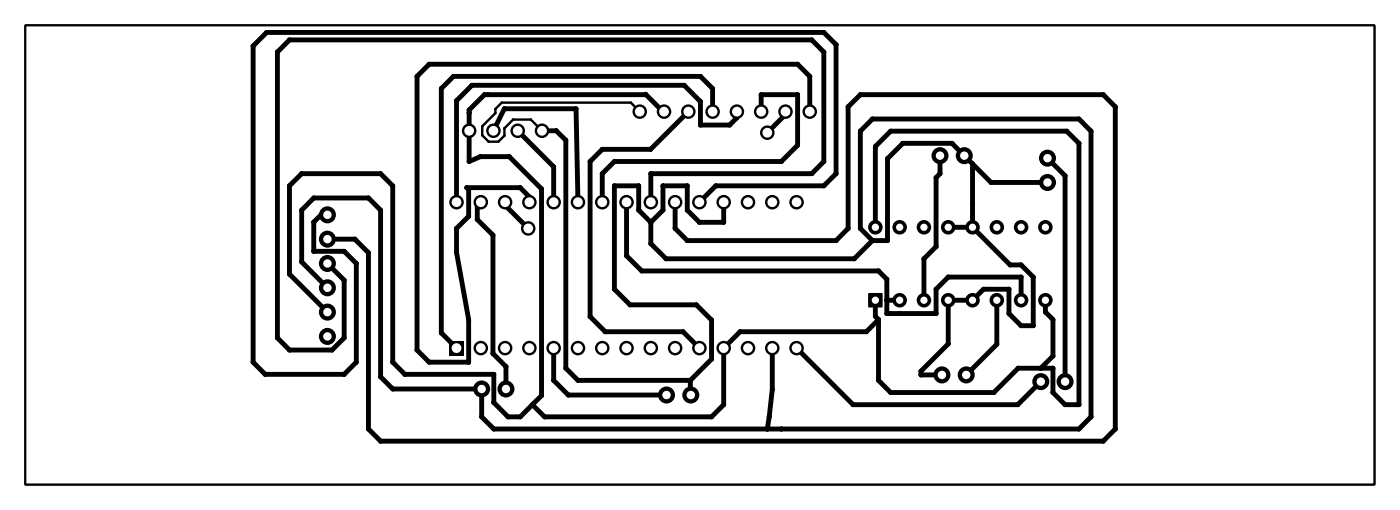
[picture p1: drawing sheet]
<svg xmlns="http://www.w3.org/2000/svg" width="146mm" height="53mm" viewBox="0 0 146 53" stroke-linecap="round" stroke-linejoin="round" font-family="sans-serif">
<g fill="#000">
<path d="M47 35.6h1.5v1.5h-1.5z" fill-rule="evenodd"/>
<path d="M90.8 30.6h1.5v1.5h-1.5z" fill-rule="evenodd"/>
<circle cx="26.5" cy="4.8" r=".25"/>
<circle cx="27.9" cy="3.4" r=".25"/>
<circle cx="29" cy="5.4" r=".25"/>
<circle cx="30.3" cy="19.4" r=".25"/>
<circle cx="30.3" cy="4.2" r=".25"/>
<circle cx="31.5" cy="18.1" r=".25"/>
<circle cx="39.8" cy="18.1" r=".25"/>
<circle cx="41.1" cy="19.4" r=".25"/>
<circle cx="43.6" cy="8" r=".25"/>
<circle cx="44.9" cy="6.7" r=".25"/>
<circle cx="46.1" cy="9.2" r=".25"/>
<circle cx="47.4" cy="8" r=".25"/>
<circle cx="47.7" cy="10.5" r=".25"/>
<circle cx="48.8" cy="19.6" r=".25"/>
<circle cx="49" cy="19.8" r=".25"/>
<circle cx="49.1" cy="13.7" r=".38"/>
<circle cx="49.1" cy="11.5" r=".25"/>
<circle cx="49.1" cy="11.8" r=".25"/>
<circle cx="49.1" cy="16.9" r=".25"/>
<circle cx="49.3" cy="8.9" r=".25"/>
<circle cx="50.2" cy="16.4" r=".25"/>
<circle cx="50.4" cy="14.1" r=".12"/>
<circle cx="50.4" cy="13.2" r=".12"/>
<circle cx="50.7" cy="9.9" r=".25"/>
<circle cx="51" cy="9.9" r=".25"/>
<circle cx="51.1" cy="14.8" r=".12"/>
<circle cx="51.6" cy="13.7" r=".38"/>
<circle cx="51.8" cy="11.8" r=".12"/>
<circle cx="51.8" cy="11.4" r=".12"/>
<circle cx="52.1" cy="14.8" r=".12"/>
<circle cx="52.5" cy="10.7" r=".12"/>
<circle cx="52.7" cy="11.4" r=".25"/>
<circle cx="52.7" cy="13.4" r=".12"/>
<circle cx="52.7" cy="14.2" r=".12"/>
<circle cx="53.2" cy="16.4" r=".25"/>
<circle cx="53.7" cy="12.5" r=".12"/>
<circle cx="54.1" cy="13.7" r=".38"/>
<circle cx="54.4" cy="19.6" r=".25"/>
<circle cx="55.5" cy="12.5" r=".12"/>
<circle cx="56.6" cy="19.7" r=".25"/>
<circle cx="56.7" cy="13.7" r=".38"/>
<circle cx="57.9" cy="17.4" r=".25"/>
<circle cx="58.2" cy="13.7" r=".25"/>
<circle cx="59.2" cy="14.6" r=".25"/>
<circle cx="60.2" cy="11.4" r=".25"/>
<circle cx="61.7" cy="16.9" r=".25"/>
<circle cx="63" cy="15.6" r=".25"/>
<circle cx="63" cy="18.1" r=".25"/>
<circle cx="64.2" cy="16.9" r=".25"/>
<circle cx="64.2" cy="19.4" r=".25"/>
<circle cx="66" cy="10.7" r=".12"/>
<circle cx="66.8" cy="19.4" r=".25"/>
<circle cx="66.9" cy="11.7" r=".38"/>
<circle cx="67.5" cy="9.9" r=".25"/>
<circle cx="67.5" cy="9.8" r=".25"/>
<circle cx="68" cy="15.6" r=".25"/>
<circle cx="68.1" cy="18.1" r=".25"/>
<circle cx="69.3" cy="19.4" r=".25"/>
<circle cx="69.3" cy="11.7" r=".25"/>
<circle cx="69.4" cy="11.7" r=".38"/>
<circle cx="71.5" cy="8.9" r=".25"/>
<circle cx="71.9" cy="19.4" r=".25"/>
<circle cx="72" cy="11.7" r=".38"/>
<circle cx="73.2" cy="10.6" r=".25"/>
<circle cx="73.2" cy="13.1" r=".25"/>
<circle cx="73.2" cy="8" r=".25"/>
<circle cx="74.5" cy="11.7" r=".38"/>
<circle cx="74.5" cy="9.2" r=".25"/>
<circle cx="74.8" cy="19.4" r=".25"/>
<circle cx="76.3" cy="13.1" r=".25"/>
<circle cx="77.1" cy="11.7" r=".38"/>
<circle cx="77.1" cy="12.3" r=".25"/>
<circle cx="79.6" cy="11.7" r=".38"/>
<circle cx="79.6" cy="9.9" r=".25"/>
<circle cx="80.2" cy="13.9" r=".38"/>
<circle cx="81.7" cy="16.9" r=".25"/>
<circle cx="82.1" cy="11.7" r=".38"/>
<circle cx="82.1" cy="12" r=".25"/>
<circle cx="83.4" cy="9.9" r=".25"/>
<circle cx="83.4" cy="6.7" r=".25"/>
<circle cx="83.4" cy="15.2" r=".25"/>
<circle cx="84.7" cy="11.7" r=".38"/>
<circle cx="84.7" cy="8" r=".25"/>
<circle cx="84.9" cy="18.1" r=".25"/>
<circle cx="84.9" cy="4.2" r=".25"/>
<circle cx="86.2" cy="3.4" r=".25"/>
<circle cx="86.2" cy="19.4" r=".25"/>
<circle cx="86.2" cy="5.4" r=".25"/>
<circle cx="86.2" cy="16.9" r=".25"/>
<circle cx="87.4" cy="4.7" r=".25"/>
<circle cx="87.4" cy="18.1" r=".25"/>
<circle cx="88.7" cy="11.2" r=".25"/>
<circle cx="90" cy="13.7" r=".25"/>
<circle cx="90" cy="9.9" r=".25"/>
<circle cx="91.2" cy="12.4" r=".25"/>
<circle cx="91.5" cy="15.3" r=".25"/>
<circle cx="92.8" cy="16.6" r=".25"/>
<circle cx="93.1" cy="13.7" r=".25"/>
<circle cx="94.4" cy="15" r=".25"/>
<circle cx="97.9" cy="18.6" r=".25"/>
<circle cx="98.3" cy="16.3" r=".89"/>
<circle cx="98.3" cy="18.1" r=".25"/>
<circle cx="99.6" cy="15" r=".25"/>
<circle cx="100.8" cy="16.3" r=".89"/>
<circle cx="101.7" cy="17.1" r=".25"/>
<circle cx="103.6" cy="19.1" r=".25"/>
<circle cx="109.5" cy="16.5" r=".89"/>
<circle cx="109.5" cy="19.1" r=".89"/>
<circle cx="111.4" cy="18.4" r=".25"/>
<circle cx="111.5" cy="13.7" r=".25"/>
<circle cx="112.8" cy="15" r=".25"/>
<circle cx="112.8" cy="12.4" r=".25"/>
<circle cx="114.1" cy="13.7" r=".25"/>
<circle cx="115.4" cy="9.9" r=".25"/>
<circle cx="116.6" cy="11.2" r=".25"/>
<circle cx="26.5" cy="37.8" r=".25"/>
<circle cx="27.7" cy="39.1" r=".25"/>
<circle cx="29" cy="35.3" r=".25"/>
<circle cx="30.3" cy="28.6" r=".25"/>
<circle cx="30.3" cy="36.6" r=".25"/>
<circle cx="31.5" cy="27.4" r=".25"/>
<circle cx="31.5" cy="21.9" r=".25"/>
<circle cx="32.8" cy="23.2" r=".25"/>
<circle cx="32.8" cy="20.7" r=".25"/>
<circle cx="32.8" cy="26.2" r=".25"/>
<circle cx="33.6" cy="22.4" r=".25"/>
<circle cx="34.2" cy="32.6" r=".89"/>
<circle cx="34.2" cy="35.1" r=".89"/>
<circle cx="34.2" cy="27.5" r=".89"/>
<circle cx="34.2" cy="30.1" r=".89"/>
<circle cx="34.2" cy="25" r=".89"/>
<circle cx="34.2" cy="22.4" r=".89"/>
<circle cx="34.7" cy="36.6" r=".25"/>
<circle cx="36" cy="39.1" r=".25"/>
<circle cx="36" cy="26.2" r=".25"/>
<circle cx="36" cy="35.3" r=".25"/>
<circle cx="36" cy="29.3" r=".25"/>
<circle cx="37.1" cy="25" r=".25"/>
<circle cx="37.3" cy="37.8" r=".25"/>
<circle cx="37.3" cy="27.5" r=".25"/>
<circle cx="38.5" cy="20.7" r=".25"/>
<circle cx="38.5" cy="26.4" r=".25"/>
<circle cx="39.8" cy="21.9" r=".25"/>
<circle cx="39.8" cy="39.4" r=".25"/>
<circle cx="41.1" cy="37.8" r=".25"/>
<circle cx="42.3" cy="39.1" r=".25"/>
<circle cx="43.6" cy="36.6" r=".25"/>
<circle cx="44.9" cy="37.8" r=".25"/>
<circle cx="46.1" cy="34.8" r=".25"/>
<circle cx="47.7" cy="21.1" r=".38"/>
<circle cx="47.7" cy="23.9" r=".25"/>
<circle cx="47.7" cy="26.4" r=".25"/>
<circle cx="49" cy="37.8" r=".25"/>
<circle cx="49" cy="33.4" r=".25"/>
<circle cx="49" cy="22.6" r=".25"/>
<circle cx="49.9" cy="21.5" r=".25"/>
<circle cx="49.9" cy="22.9" r=".25"/>
<circle cx="50.3" cy="21.1" r=".38"/>
<circle cx="50.3" cy="36.4" r=".38"/>
<circle cx="51.5" cy="36.9" r=".25"/>
<circle cx="51.5" cy="24.6" r=".25"/>
<circle cx="51.6" cy="39.1" r=".25"/>
<circle cx="52.8" cy="21.1" r=".38"/>
<circle cx="52.8" cy="36.4" r=".38"/>
<circle cx="52.8" cy="21.4" r=".25"/>
<circle cx="52.9" cy="38.3" r=".25"/>
<circle cx="55.2" cy="23.9" r=".38"/>
<circle cx="55.4" cy="21.1" r=".38"/>
<circle cx="55.4" cy="36.4" r=".38"/>
<circle cx="55.4" cy="20.6" r=".25"/>
<circle cx="57.9" cy="36.4" r=".38"/>
<circle cx="57.9" cy="21.1" r=".38"/>
<circle cx="57.9" cy="39.7" r=".25"/>
<circle cx="59.2" cy="38.5" r=".25"/>
<circle cx="60.4" cy="21.1" r=".38"/>
<circle cx="60.4" cy="36.4" r=".38"/>
<circle cx="60.4" cy="39.7" r=".25"/>
<circle cx="61.7" cy="33.1" r=".25"/>
<circle cx="63" cy="21.1" r=".38"/>
<circle cx="63" cy="36.4" r=".38"/>
<circle cx="63.3" cy="34.6" r=".25"/>
<circle cx="64.2" cy="30.2" r=".25"/>
<circle cx="65.5" cy="21.1" r=".38"/>
<circle cx="65.5" cy="36.4" r=".38"/>
<circle cx="65.5" cy="26.7" r=".25"/>
<circle cx="65.9" cy="31.8" r=".25"/>
<circle cx="66.8" cy="21.9" r=".25"/>
<circle cx="67.1" cy="28.3" r=".25"/>
<circle cx="68.1" cy="36.4" r=".38"/>
<circle cx="68.1" cy="21.1" r=".38"/>
<circle cx="68.1" cy="25.4" r=".25"/>
<circle cx="68.1" cy="23.2" r=".25"/>
<circle cx="69.3" cy="21.9" r=".25"/>
<circle cx="69.6" cy="27" r=".25"/>
<circle cx="70.6" cy="21.1" r=".38"/>
<circle cx="70.6" cy="36.4" r=".38"/>
<circle cx="70.6" cy="23.9" r=".25"/>
<circle cx="71.4" cy="34.6" r=".25"/>
<circle cx="71.9" cy="25.1" r=".25"/>
<circle cx="71.9" cy="21.9" r=".25"/>
<circle cx="72.2" cy="39.7" r=".25"/>
<circle cx="72.8" cy="31.8" r=".25"/>
<circle cx="73.1" cy="21.1" r=".38"/>
<circle cx="73.1" cy="36.4" r=".38"/>
<circle cx="73.1" cy="23.2" r=".25"/>
<circle cx="74.4" cy="33.4" r=".25"/>
<circle cx="74.4" cy="37.5" r=".25"/>
<circle cx="75.7" cy="21.1" r=".38"/>
<circle cx="75.7" cy="36.4" r=".38"/>
<circle cx="75.7" cy="23.2" r=".25"/>
<circle cx="77.4" cy="34.6" r=".25"/>
<circle cx="78.2" cy="36.4" r=".38"/>
<circle cx="78.2" cy="21.1" r=".38"/>
<circle cx="80.8" cy="36.4" r=".38"/>
<circle cx="80.8" cy="21.1" r=".38"/>
<circle cx="83.3" cy="21.1" r=".38"/>
<circle cx="83.3" cy="36.4" r=".38"/>
<circle cx="87.4" cy="25.1" r=".25"/>
<circle cx="88.7" cy="23.9" r=".25"/>
<circle cx="89.3" cy="27" r=".25"/>
<circle cx="90" cy="23.9" r=".25"/>
<circle cx="90.6" cy="34.7" r=".25"/>
<circle cx="91.2" cy="25.1" r=".25"/>
<circle cx="91.5" cy="23.7" r=".76"/>
<circle cx="91.5" cy="33.1" r=".25"/>
<circle cx="91.9" cy="33.4" r=".25"/>
<circle cx="91.9" cy="28.3" r=".25"/>
<circle cx="91.9" cy="39.7" r=".25"/>
<circle cx="92.7" cy="31.4" r=".25"/>
<circle cx="92.7" cy="32.8" r=".25"/>
<circle cx="92.7" cy="29.2" r=".25"/>
<circle cx="92.8" cy="25.1" r=".25"/>
<circle cx="93.1" cy="32.8" r=".25"/>
<circle cx="94.1" cy="31.4" r=".76"/>
<circle cx="94.1" cy="23.7" r=".76"/>
<circle cx="94.1" cy="32.8" r=".25"/>
<circle cx="96.3" cy="38.8" r=".25"/>
<circle cx="96.3" cy="39.2" r=".25"/>
<circle cx="96.6" cy="31.4" r=".76"/>
<circle cx="96.6" cy="23.7" r=".76"/>
<circle cx="96.6" cy="27" r=".25"/>
<circle cx="97.9" cy="30.2" r=".25"/>
<circle cx="97.9" cy="25.8" r=".25"/>
<circle cx="97.9" cy="32.8" r=".25"/>
<circle cx="98.5" cy="39.2" r=".89"/>
<circle cx="99.2" cy="31.4" r=".76"/>
<circle cx="99.2" cy="23.7" r=".76"/>
<circle cx="99.2" cy="35.9" r=".25"/>
<circle cx="99.2" cy="28.9" r=".25"/>
<circle cx="101" cy="39.2" r=".89"/>
<circle cx="101.7" cy="31.4" r=".76"/>
<circle cx="101.7" cy="23.7" r=".76"/>
<circle cx="101.7" cy="21.3" r=".25"/>
<circle cx="101.7" cy="22.6" r=".25"/>
<circle cx="102.8" cy="30.2" r=".25"/>
<circle cx="104.2" cy="31.4" r=".76"/>
<circle cx="104.2" cy="23.7" r=".76"/>
<circle cx="104.2" cy="36" r=".25"/>
<circle cx="105.5" cy="32.7" r=".25"/>
<circle cx="105.5" cy="30.2" r=".25"/>
<circle cx="105.6" cy="27.7" r=".25"/>
<circle cx="106.5" cy="38.5" r=".25"/>
<circle cx="106.8" cy="23.7" r=".76"/>
<circle cx="106.8" cy="31.4" r=".76"/>
<circle cx="106.8" cy="28.9" r=".25"/>
<circle cx="106.8" cy="34" r=".25"/>
<circle cx="106.8" cy="27.7" r=".25"/>
<circle cx="108" cy="28.9" r=".25"/>
<circle cx="108" cy="34" r=".25"/>
<circle cx="108.8" cy="39.9" r=".89"/>
<circle cx="108.8" cy="38.5" r=".25"/>
<circle cx="109.3" cy="31.4" r=".76"/>
<circle cx="109.3" cy="23.7" r=".76"/>
<circle cx="109.3" cy="32.6" r=".25"/>
<circle cx="110.1" cy="33.4" r=".25"/>
<circle cx="110.1" cy="37.2" r=".25"/>
<circle cx="110.1" cy="38.5" r=".25"/>
<circle cx="111.4" cy="39.9" r=".89"/>
<circle cx="38.5" cy="44.8" r=".25"/>
<circle cx="39.8" cy="46.1" r=".25"/>
<circle cx="41.1" cy="40.6" r=".25"/>
<circle cx="50.4" cy="40.6" r=".89"/>
<circle cx="50.4" cy="43.5" r=".25"/>
<circle cx="51.6" cy="42" r=".25"/>
<circle cx="51.6" cy="44.8" r=".25"/>
<circle cx="52.9" cy="40.6" r=".89"/>
<circle cx="53.1" cy="43.5" r=".25"/>
<circle cx="54.4" cy="43.5" r=".25"/>
<circle cx="55.7" cy="42.3" r=".25"/>
<circle cx="56.6" cy="41.3" r=".25"/>
<circle cx="56.9" cy="43.5" r=".25"/>
<circle cx="59.4" cy="41.3" r=".25"/>
<circle cx="69.7" cy="41.3" r=".89"/>
<circle cx="72.2" cy="41.3" r=".25"/>
<circle cx="72.2" cy="41" r=".25"/>
<circle cx="72.2" cy="41.3" r=".89"/>
<circle cx="74.4" cy="43.5" r=".25"/>
<circle cx="75.7" cy="42.3" r=".25"/>
<circle cx="80.2" cy="44.8" r=".25"/>
<circle cx="80.4" cy="43.5" r=".25"/>
<circle cx="80.8" cy="40.7" r=".25"/>
<circle cx="81.7" cy="44.8" r=".25"/>
<circle cx="89.2" cy="42.3" r=".25"/>
<circle cx="93.1" cy="41" r=".25"/>
<circle cx="103.9" cy="41" r=".25"/>
<circle cx="106.4" cy="42.3" r=".25"/>
<circle cx="110.1" cy="41" r=".25"/>
<circle cx="111.4" cy="42.3" r=".25"/>
<circle cx="112.8" cy="42.3" r=".25"/>
<circle cx="112.8" cy="44.8" r=".25"/>
<circle cx="114.1" cy="43.5" r=".25"/>
<circle cx="115.4" cy="46.1" r=".25"/>
<circle cx="116.6" cy="44.8" r=".25"/>
</g>
<path d="M2.6 2.6h141.1v48h-141.1z" fill="none" stroke="#000" stroke-width=".2"/>
<g fill="none" stroke="#000" stroke-width=".51">
<path d="M51.6 13.7l1.1-2.3h7.5l.2 9.7M54.1 13.7l3.8 3.7v3.7M56.7 13.7h1.5l1 .9v23.9l1.2 1.2h11.8M69.4 11.7h-.1l-1.8-1.9-16.8 .1-1.6 1.6v5.4l1.1-.5h3l3.4 3.3v21.6l-.9 1M72 11.7l-4 3.9h-5l-1.3 1.3v16.2l1.6 1.5h8.1l1.7 1.8M74.5 11.7v-2.5l-1.3-1.2h-25.8l-1.3 1.2v25.6l1.6 1.6M77.1 11.7v.6l-.8 .8h-3.1v-2.5l-1.7-1.7h-22.2l-1.6 1.6v10.6M79.6 11.7v-1.8h3.8v5.3l-1.7 1.7h-17.5l-1.2 1.2v3M82.1 11.7v.3l-1.9 1.9M84.7 11.7v-3.7l-1.3-1.3h-38.5l-1.3 1.3v28.6l1.3 1.2h4.1v-4.4l-1.3-7v-2.5l1.3-1.3v-2.8l-.2-.2h5.6l1 1v.5M98.3 16.3v1.8l-.4 .4v7.3l-1.3 1.2v4.4M101.7 17.1v6.6"/>
<path d="M109.5 19.1h-5.9l-4.1-4.1h-5.1l-1.6 1.6v8.5h-1.6M109.5 16.5l1.9 1.9v21.5M34.2 32.6l-3.9-4v-9.2l1.2-1.3h8.3l1.3 1.3v18.4l1.2 1.3h9.3v2.9l1.5 1.5h1.3l1.3-1.2M50.3 21.1l-.4 .4v1.4l1.6 1.7v12.3l1.4 1.4v2.3M52.8 21.1v.3l2.4 2.5M57.9 36.4v3.3l1.5 1.6h10.3M65.5 21.1v5.6l1.6 1.6h24.8l.8 .9v3.5h5.2v-2.5l1.3-1.3h7.6v2.5M68.1 21.1v-3h16.8l1.2-1.2v-11.5l-1.2-1.2h-54.6l-1.3 1.2v29.9l1.3 1.3h4.4l1.3-1.3v-6l-1.8-1.8M68.1 23.2l-1.3-1.3v-2.5h-2.6v10.8l1.7 1.6h6.9l1.6 1.6v4.1l-2.2 2.2M68.1 23.2v2.2l1.5 1.6h19.7l1.9-1.9M70.6 21.1v2.8l1.3 1.2h15.5l1.3-1.2v-12.7l1.3-1.3h25.4l1.2 1.3v33.6l-1.2 1.3h-75.6l-1.3-1.3v-18.4l-1.4-1.4h-2.9M72.2 39.7v1.6"/>
<path d="M73.1 21.1l1.7-1.7h11.3l1.3-1.3v-13.4l-1.3-1.3h-58.2l-1.4 1.4v33l1.2 1.3h8.3l1.3-1.3v-10.3l-1.3-1.3h-3.2v-3l.8-.8h.6M75.7 21.1v2.1h-2.6l-1.2-1.3v-2.5h-2.6v2.5l-1.2 1.3M80.8 36.4v4.3l-.6 4.1M83.3 36.4l5.9 5.9h17.2l2.4-2.4M91.2 25.1l-1.2-1.2v-10.2l1.2-1.3h21.6l1.3 1.3v29.8l-1.3 1.3h-61.2l-1.2-1.3v-2.9h-9.3l-1.3-1.2v-17.5l-1.3-1.2h-5.7l-1.3 1.2v5.5l2.7 2.7M91.5 23.7v-8.4l1.6-1.6h18.4l1.3 1.3v27.3h-1.4l-1.3-1.3v-2.5h-3.6l-2.6 2.5h-10.8l-1.2-1.3v-6.3M91.5 31.4v1.6l.4 .4M91.9 33.4l-1.3 1.2h-13.2l-1.7 1.8v5.9l-1.3 1.2h-17.5l-1.2-1.2M92.7 31.4h1.4M99.2 23.7h2.5M101.7 23.7l3.9 4h1.2l1.2 1.2v5.1h-1.2l-1.3-1.3v-2.5h-2.7l-1.1 1.2h-2.5v4.5l-2.9 2.9v.4h2.2M104.2 31.4v4.6l-3.2 3.2"/>
<path d="M109.3 31.4v1.2l.8 .8v3.8l-1.3 1.3"/>
</g>
<path d="M66.9 11.7l-.9-1h-13.5l-.7 .7v.4l-1.4 1.4v.9l.7 .7h1l.6-.6v-.8l1-.9h1.8l1.2 1.2" fill="none" stroke="#000" stroke-width=".25"/>
<path d="M90.9 30.7h1.3v1.3h-1.3z" fill="#000"/>
<circle cx="91.5" cy="31.4" r=".38" fill="#fff"/>
<circle cx="94.1" cy="31.4" r=".63" fill="#000"/>
<circle cx="94.1" cy="31.4" r=".38" fill="#fff"/>
<circle cx="96.6" cy="31.4" r=".63" fill="#000"/>
<circle cx="96.6" cy="31.4" r=".38" fill="#fff"/>
<circle cx="99.2" cy="31.4" r=".63" fill="#000"/>
<circle cx="99.2" cy="31.4" r=".38" fill="#fff"/>
<circle cx="101.7" cy="31.4" r=".63" fill="#000"/>
<circle cx="101.7" cy="31.4" r=".38" fill="#fff"/>
<circle cx="104.2" cy="31.4" r=".63" fill="#000"/>
<circle cx="104.2" cy="31.4" r=".38" fill="#fff"/>
<circle cx="106.8" cy="31.4" r=".63" fill="#000"/>
<circle cx="106.8" cy="31.4" r=".38" fill="#fff"/>
<circle cx="109.3" cy="31.4" r=".63" fill="#000"/>
<circle cx="109.3" cy="31.4" r=".38" fill="#fff"/>
<circle cx="109.3" cy="23.7" r=".63" fill="#000"/>
<circle cx="109.3" cy="23.7" r=".38" fill="#fff"/>
<circle cx="106.8" cy="23.7" r=".63" fill="#000"/>
<circle cx="106.8" cy="23.7" r=".38" fill="#fff"/>
<circle cx="104.2" cy="23.7" r=".63" fill="#000"/>
<circle cx="104.2" cy="23.7" r=".38" fill="#fff"/>
<circle cx="101.7" cy="23.7" r=".63" fill="#000"/>
<circle cx="101.7" cy="23.7" r=".38" fill="#fff"/>
<circle cx="99.2" cy="23.7" r=".63" fill="#000"/>
<circle cx="99.2" cy="23.7" r=".38" fill="#fff"/>
<circle cx="96.6" cy="23.7" r=".63" fill="#000"/>
<circle cx="96.6" cy="23.7" r=".38" fill="#fff"/>
<circle cx="94.1" cy="23.7" r=".63" fill="#000"/>
<circle cx="94.1" cy="23.7" r=".38" fill="#fff"/>
<circle cx="91.5" cy="23.7" r=".63" fill="#000"/>
<circle cx="91.5" cy="23.7" r=".38" fill="#fff"/>
<circle cx="100.8" cy="16.3" r=".76" fill="#000"/>
<circle cx="100.8" cy="16.3" r=".44" fill="#fff"/>
<circle cx="98.3" cy="16.3" r=".76" fill="#000"/>
<circle cx="98.3" cy="16.3" r=".44" fill="#fff"/>
<circle cx="98.5" cy="39.2" r=".76" fill="#000"/>
<circle cx="98.5" cy="39.2" r=".44" fill="#fff"/>
<circle cx="101" cy="39.2" r=".76" fill="#000"/>
<circle cx="101" cy="39.2" r=".44" fill="#fff"/>
<circle cx="109.5" cy="19.1" r=".76" fill="#000"/>
<circle cx="109.5" cy="19.1" r=".44" fill="#fff"/>
<circle cx="109.5" cy="16.5" r=".76" fill="#000"/>
<circle cx="109.5" cy="16.5" r=".44" fill="#fff"/>
<circle cx="52.9" cy="40.6" r=".76" fill="#000"/>
<circle cx="52.9" cy="40.6" r=".44" fill="#fff"/>
<circle cx="50.4" cy="40.6" r=".76" fill="#000"/>
<circle cx="50.4" cy="40.6" r=".44" fill="#fff"/>
<circle cx="72.2" cy="41.3" r=".76" fill="#000"/>
<circle cx="72.2" cy="41.3" r=".44" fill="#fff"/>
<circle cx="69.7" cy="41.3" r=".76" fill="#000"/>
<circle cx="69.7" cy="41.3" r=".44" fill="#fff"/>
<circle cx="34.2" cy="35.1" r=".76" fill="#000"/>
<circle cx="34.2" cy="35.1" r=".44" fill="#fff"/>
<circle cx="34.2" cy="32.6" r=".76" fill="#000"/>
<circle cx="34.2" cy="32.6" r=".44" fill="#fff"/>
<circle cx="34.2" cy="30.1" r=".76" fill="#000"/>
<circle cx="34.2" cy="30.1" r=".44" fill="#fff"/>
<circle cx="34.2" cy="27.5" r=".76" fill="#000"/>
<circle cx="34.2" cy="27.5" r=".44" fill="#fff"/>
<circle cx="34.2" cy="25" r=".76" fill="#000"/>
<circle cx="34.2" cy="25" r=".44" fill="#fff"/>
<circle cx="34.2" cy="22.4" r=".76" fill="#000"/>
<circle cx="34.2" cy="22.4" r=".44" fill="#fff"/>
<circle cx="66.9" cy="11.7" r=".76" fill="#000"/>
<circle cx="66.9" cy="11.7" r=".51" fill="#fff"/>
<circle cx="69.4" cy="11.7" r=".76" fill="#000"/>
<circle cx="69.4" cy="11.7" r=".51" fill="#fff"/>
<circle cx="72" cy="11.7" r=".76" fill="#000"/>
<circle cx="72" cy="11.7" r=".51" fill="#fff"/>
<circle cx="74.5" cy="11.7" r=".76" fill="#000"/>
<circle cx="74.5" cy="11.7" r=".51" fill="#fff"/>
<circle cx="77.1" cy="11.7" r=".76" fill="#000"/>
<circle cx="77.1" cy="11.7" r=".51" fill="#fff"/>
<circle cx="79.6" cy="11.7" r=".76" fill="#000"/>
<circle cx="79.6" cy="11.7" r=".51" fill="#fff"/>
<circle cx="82.1" cy="11.7" r=".76" fill="#000"/>
<circle cx="82.1" cy="11.7" r=".51" fill="#fff"/>
<circle cx="84.7" cy="11.7" r=".76" fill="#000"/>
<circle cx="84.7" cy="11.7" r=".51" fill="#fff"/>
<circle cx="111.4" cy="39.9" r=".76" fill="#000"/>
<circle cx="111.4" cy="39.9" r=".44" fill="#fff"/>
<circle cx="108.8" cy="39.9" r=".76" fill="#000"/>
<circle cx="108.8" cy="39.9" r=".44" fill="#fff"/>
<circle cx="49.1" cy="13.7" r=".76" fill="#000"/>
<circle cx="49.1" cy="13.7" r=".51" fill="#fff"/>
<circle cx="51.6" cy="13.7" r=".76" fill="#000"/>
<circle cx="51.6" cy="13.7" r=".51" fill="#fff"/>
<circle cx="54.1" cy="13.7" r=".76" fill="#000"/>
<circle cx="54.1" cy="13.7" r=".51" fill="#fff"/>
<circle cx="56.7" cy="13.7" r=".76" fill="#000"/>
<circle cx="56.7" cy="13.7" r=".51" fill="#fff"/>
<path d="M47 35.6h1.5v1.5h-1.5z" fill="#000"/>
<circle cx="47.7" cy="36.4" r=".51" fill="#fff"/>
<circle cx="50.3" cy="36.4" r=".76" fill="#000"/>
<circle cx="50.3" cy="36.4" r=".51" fill="#fff"/>
<circle cx="52.8" cy="36.4" r=".76" fill="#000"/>
<circle cx="52.8" cy="36.4" r=".51" fill="#fff"/>
<circle cx="55.4" cy="36.4" r=".76" fill="#000"/>
<circle cx="55.4" cy="36.4" r=".51" fill="#fff"/>
<circle cx="57.9" cy="36.4" r=".76" fill="#000"/>
<circle cx="57.9" cy="36.4" r=".51" fill="#fff"/>
<circle cx="60.4" cy="36.4" r=".76" fill="#000"/>
<circle cx="60.4" cy="36.4" r=".51" fill="#fff"/>
<circle cx="63" cy="36.4" r=".76" fill="#000"/>
<circle cx="63" cy="36.4" r=".51" fill="#fff"/>
<circle cx="65.5" cy="36.4" r=".76" fill="#000"/>
<circle cx="65.5" cy="36.4" r=".51" fill="#fff"/>
<circle cx="68.1" cy="36.4" r=".76" fill="#000"/>
<circle cx="68.1" cy="36.4" r=".51" fill="#fff"/>
<circle cx="70.6" cy="36.4" r=".76" fill="#000"/>
<circle cx="70.6" cy="36.4" r=".51" fill="#fff"/>
<circle cx="73.1" cy="36.4" r=".76" fill="#000"/>
<circle cx="73.1" cy="36.4" r=".51" fill="#fff"/>
<circle cx="75.7" cy="36.4" r=".76" fill="#000"/>
<circle cx="75.7" cy="36.4" r=".51" fill="#fff"/>
<circle cx="78.2" cy="36.4" r=".76" fill="#000"/>
<circle cx="78.2" cy="36.4" r=".51" fill="#fff"/>
<circle cx="80.8" cy="36.4" r=".76" fill="#000"/>
<circle cx="80.8" cy="36.4" r=".51" fill="#fff"/>
<circle cx="83.3" cy="36.4" r=".76" fill="#000"/>
<circle cx="83.3" cy="36.4" r=".51" fill="#fff"/>
<circle cx="83.3" cy="21.1" r=".76" fill="#000"/>
<circle cx="83.3" cy="21.1" r=".51" fill="#fff"/>
<circle cx="80.8" cy="21.1" r=".76" fill="#000"/>
<circle cx="80.8" cy="21.1" r=".51" fill="#fff"/>
<circle cx="78.2" cy="21.1" r=".76" fill="#000"/>
<circle cx="78.2" cy="21.1" r=".51" fill="#fff"/>
<circle cx="75.7" cy="21.1" r=".76" fill="#000"/>
<circle cx="75.7" cy="21.1" r=".51" fill="#fff"/>
<circle cx="73.1" cy="21.1" r=".76" fill="#000"/>
<circle cx="73.1" cy="21.1" r=".51" fill="#fff"/>
<circle cx="70.6" cy="21.1" r=".76" fill="#000"/>
<circle cx="70.6" cy="21.1" r=".51" fill="#fff"/>
<circle cx="68.1" cy="21.1" r=".76" fill="#000"/>
<circle cx="68.1" cy="21.1" r=".51" fill="#fff"/>
<circle cx="65.5" cy="21.1" r=".76" fill="#000"/>
<circle cx="65.5" cy="21.1" r=".51" fill="#fff"/>
<circle cx="63" cy="21.1" r=".76" fill="#000"/>
<circle cx="63" cy="21.1" r=".51" fill="#fff"/>
<circle cx="60.4" cy="21.1" r=".76" fill="#000"/>
<circle cx="60.4" cy="21.1" r=".51" fill="#fff"/>
<circle cx="57.9" cy="21.1" r=".76" fill="#000"/>
<circle cx="57.9" cy="21.1" r=".51" fill="#fff"/>
<circle cx="55.4" cy="21.1" r=".76" fill="#000"/>
<circle cx="55.4" cy="21.1" r=".51" fill="#fff"/>
<circle cx="52.8" cy="21.1" r=".76" fill="#000"/>
<circle cx="52.8" cy="21.1" r=".51" fill="#fff"/>
<circle cx="50.3" cy="21.1" r=".76" fill="#000"/>
<circle cx="50.3" cy="21.1" r=".51" fill="#fff"/>
<circle cx="47.7" cy="21.1" r=".76" fill="#000"/>
<circle cx="47.7" cy="21.1" r=".51" fill="#fff"/>
<circle cx="80.2" cy="13.9" r=".76" fill="#000"/>
<circle cx="80.2" cy="13.9" r=".51" fill="#fff"/>
<circle cx="55.2" cy="23.9" r=".76" fill="#000"/>
<circle cx="55.2" cy="23.9" r=".51" fill="#fff"/>
<path d="M2.6 2.6h141.1v48h-141.1z" fill="none" stroke="#000" stroke-width=".2"/>
</svg>
